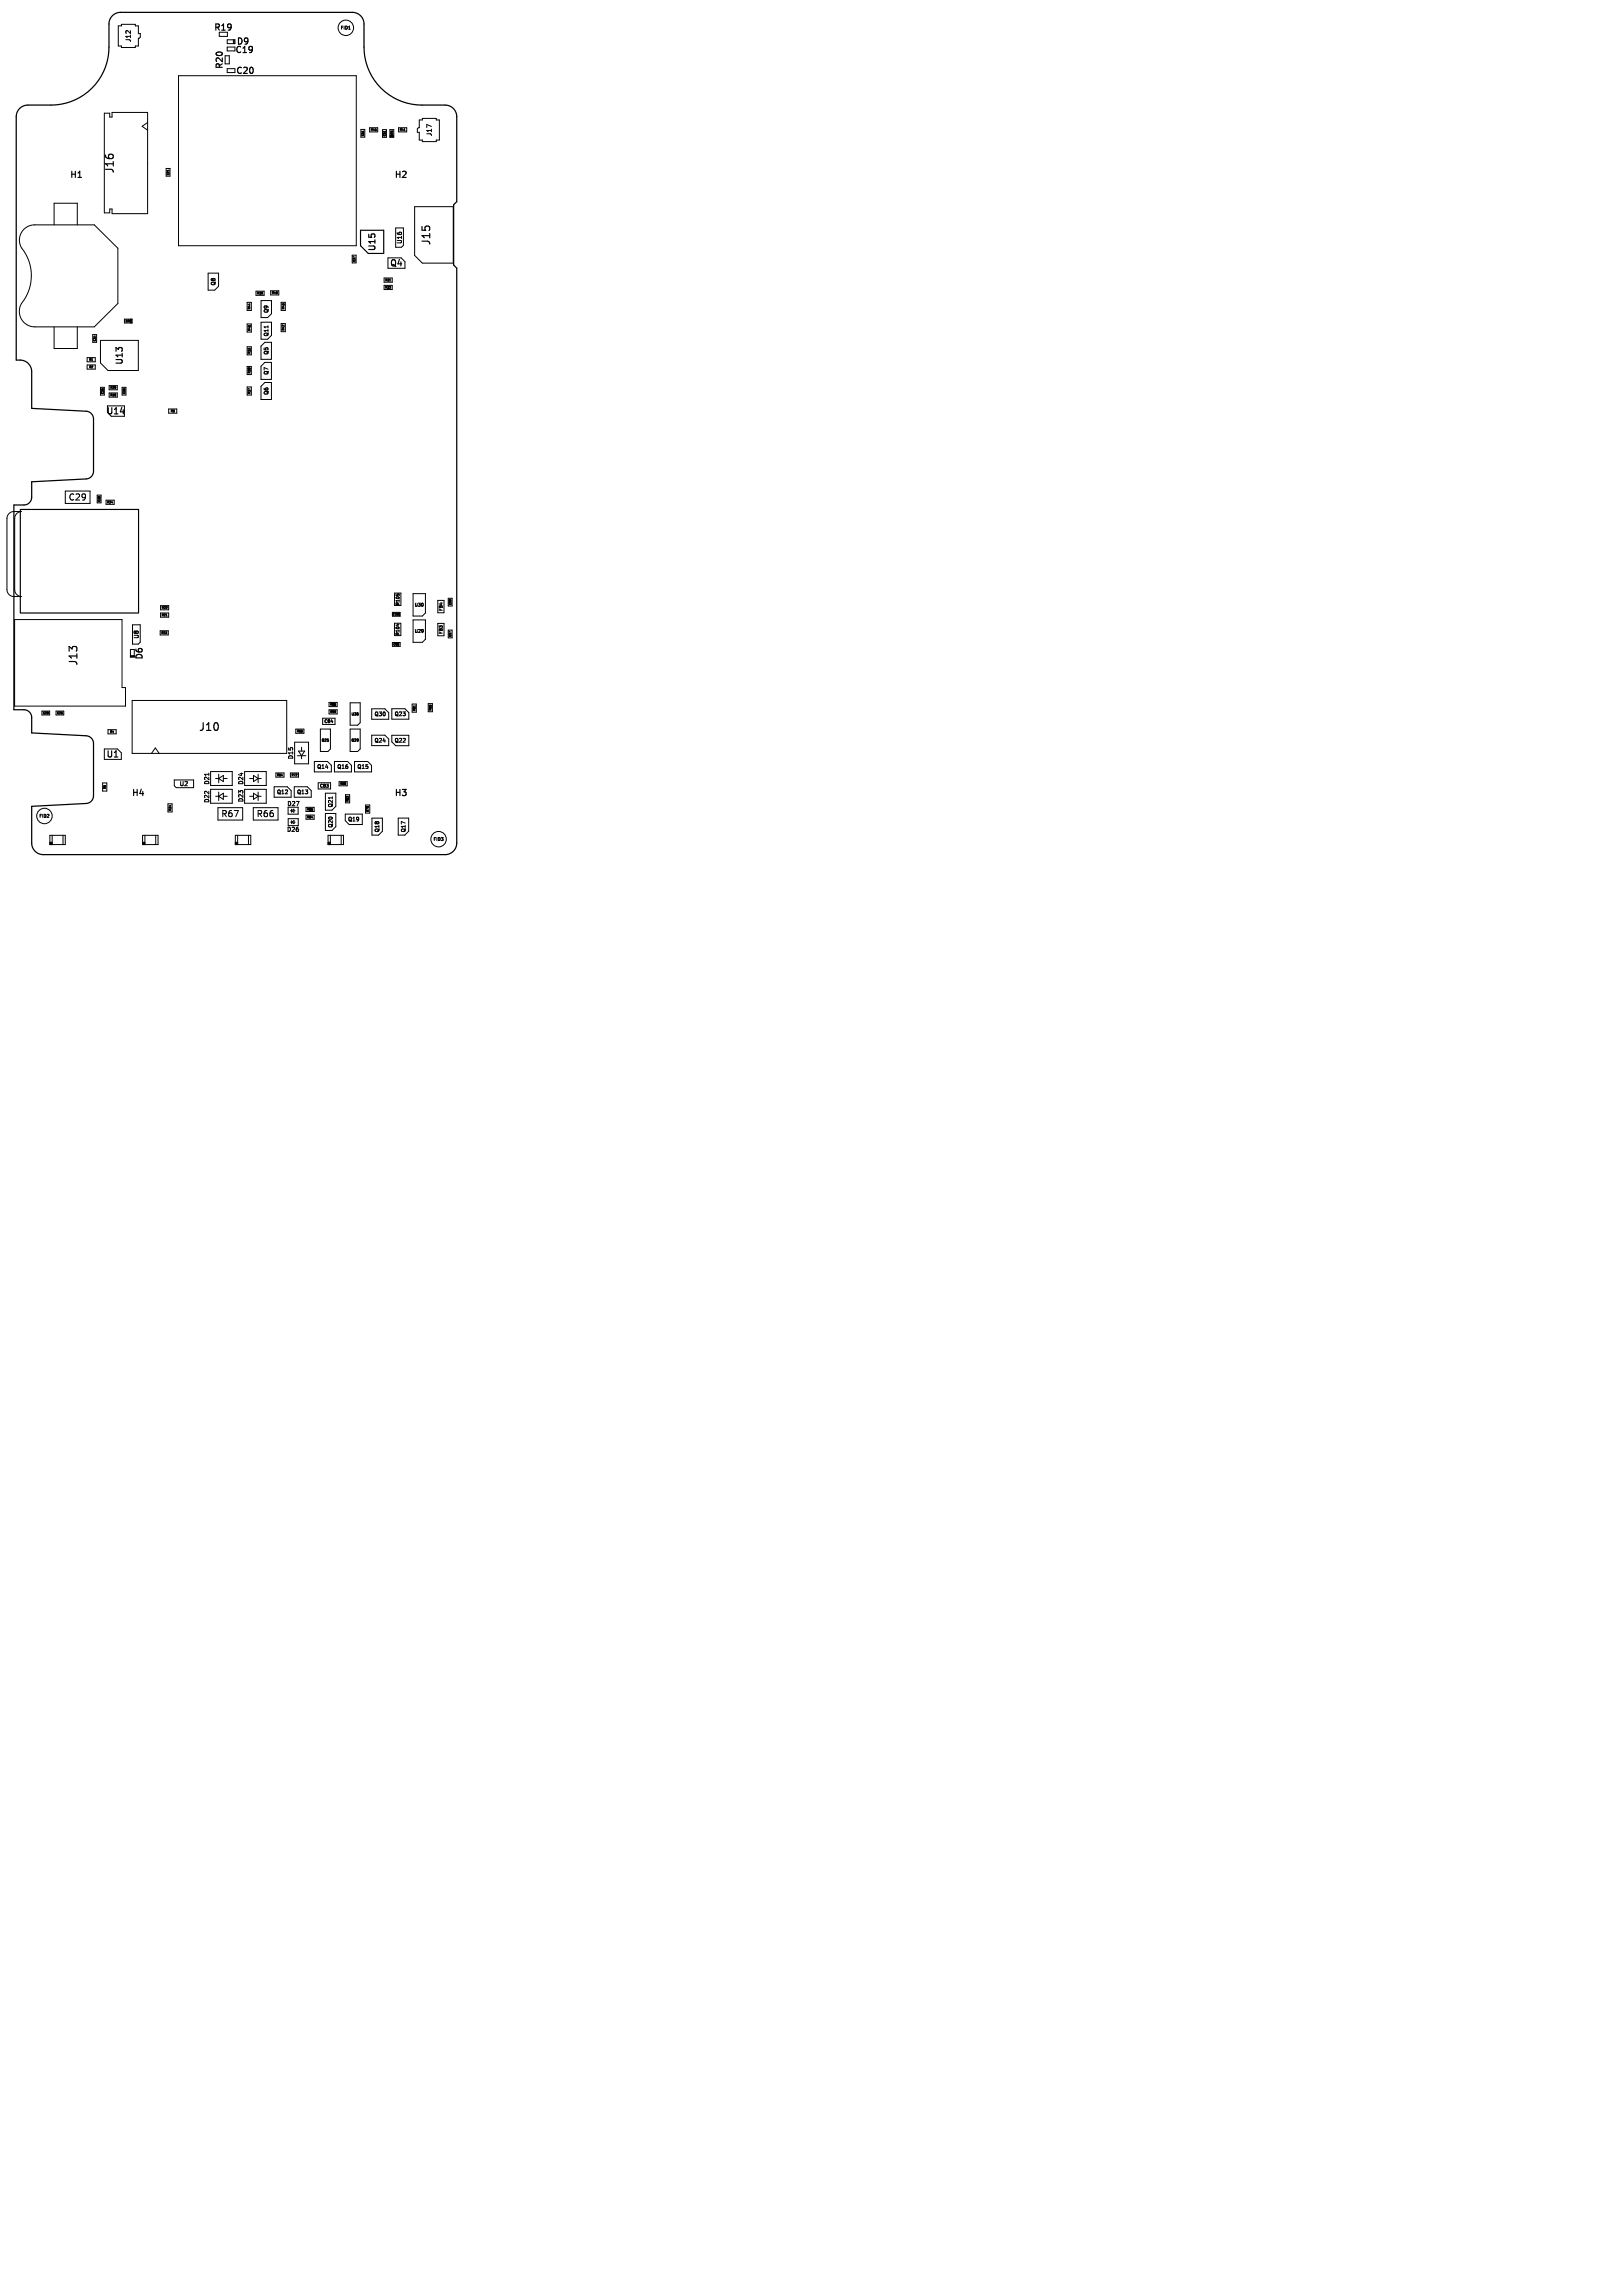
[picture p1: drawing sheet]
<svg xmlns="http://www.w3.org/2000/svg" width="210mm" height="297mm" viewBox="0 0 210 297" stroke-linecap="round" stroke-linejoin="round" font-family="sans-serif">
<defs><g id="words">
<g font-size="1.4">
<text x="14.9" y="22.6" transform="rotate(-90 14.9 22.6)">J16</text>
<text x="55.9" y="31.9" transform="rotate(-90 55.9 31.9)">J15</text>
<text x="10.2" y="86.3" transform="rotate(-90 10.2 86.3)">J13</text>
<text x="25.6" y="94.8">J10</text>
</g>
<g font-size="1.1">
<text x="27.6" y="4.2">R19</text>
<text x="30.5" y="6">D9</text>
<text x="29" y="9" transform="rotate(-90 29 9)">R20</text>
<text x="30.3" y="7.1">C19</text>
<text x="30.4" y="9.8">C20</text>
<text x="9" y="23.2">H1</text>
<text x="51" y="23.2">H2</text>
<text x="48.8" y="32.6" transform="rotate(-90 48.8 32.6)">U15</text>
<text x="50.4" y="34.7">Q4</text>
<text x="16.1" y="47.3" transform="rotate(-90 16.1 47.3)">U13</text>
<text x="13.7" y="53.8">U14</text>
<text x="8.8" y="64.9">C29</text>
<text x="18.7" y="85.5" transform="rotate(-90 18.7 85.5)">D6</text>
<text x="13.7" y="98.2">U1</text>
<text x="17" y="103.2">H4</text>
<text x="28.5" y="105.9">R67</text>
<text x="33.1" y="105.9">R66</text>
<text x="51" y="103.2">H3</text>
</g>
<g font-size=".8">
<text x="17" y="5.5" transform="rotate(-90 17 5.5)">J12</text>
<text x="56" y="17.7" transform="rotate(-90 56 17.7)">J17</text>
<text x="52.1" y="31.7" transform="rotate(-90 52.1 31.7)">U16</text>
<text x="18.1" y="82.8" transform="rotate(-90 18.1 82.8)">U8</text>
<text x="23.2" y="101.9">U2</text>
<text x="27.2" y="101.6" transform="rotate(-90 27.2 101.6)">D21</text>
<text x="31.6" y="101.6" transform="rotate(-90 31.6 101.6)">D24</text>
<text x="38" y="98.3" transform="rotate(-90 38 98.3)">D15</text>
<text x="27.2" y="104" transform="rotate(-90 27.2 104)">D22</text>
<text x="31.6" y="103.9" transform="rotate(-90 31.6 103.9)">D23</text>
<text x="37" y="107.8">D26</text>
<text x="37.1" y="104.4">D27</text>
</g>
<g font-size=".7">
<text x="28" y="37" transform="rotate(-90 28 37)">Q8</text>
<text x="34.8" y="40.6" transform="rotate(-90 34.8 40.6)">Q9</text>
<text x="34.8" y="46" transform="rotate(-90 34.8 46)">Q5</text>
<text x="34.8" y="43.6" transform="rotate(-90 34.8 43.6)">Q11</text>
<text x="34.8" y="51.2" transform="rotate(-90 34.8 51.2)">Q6</text>
<text x="34.8" y="48.6" transform="rotate(-90 34.8 48.6)">Q7</text>
<text x="48.4" y="92.8">Q30</text>
<text x="51" y="92.8">Q23</text>
<text x="41" y="99.6">Q14</text>
<text x="43.6" y="99.6">Q16</text>
<text x="46.2" y="99.6">Q15</text>
<text x="48.4" y="96.2">Q24</text>
<text x="51" y="96.2">Q22</text>
<text x="35.8" y="102.9">Q12</text>
<text x="38.4" y="102.9">Q13</text>
<text x="43.1" y="107.2" transform="rotate(-90 43.1 107.2)">Q20</text>
<text x="43.1" y="104.5" transform="rotate(-90 43.1 104.5)">Q21</text>
<text x="45" y="106.4">Q19</text>
<text x="49.2" y="107.8" transform="rotate(-90 49.2 107.8)">Q18</text>
<text x="52.6" y="107.8" transform="rotate(-90 52.6 107.8)">Q17</text>
</g>
<g font-size=".6">
<text x="44" y="3.9">FID1</text>
<text x="51.7" y="82.3" transform="rotate(-90 51.7 82.3)">R104</text>
<text x="51.8" y="78.4" transform="rotate(-90 51.8 78.4)">R105</text>
<text x="53.6" y="82">U29</text>
<text x="53.6" y="78.6">U30</text>
<text x="57.3" y="82.1" transform="rotate(-90 57.3 82.1)">FB3</text>
<text x="57.3" y="79.1" transform="rotate(-90 57.3 79.1)">FB4</text>
<text x="41.9" y="93.6">C84</text>
<text x="41.3" y="102">C83</text>
<text x="5" y="105.9">FID2</text>
<text x="56" y="108.9">FID3</text>
</g>
<g font-size=".4">
<text x="47.9" y="17">R45</text>
<text x="51.7" y="17">R41</text>
<text x="32.4" y="40.1" transform="rotate(-90 32.4 40.1)">R44</text>
<text x="33.2" y="38.1">R39</text>
<text x="35.1" y="38.1">R40</text>
<text x="36.8" y="40.1" transform="rotate(-90 36.8 40.1)">R43</text>
<text x="49.8" y="36.4">R31</text>
<text x="49.8" y="37.4">R32</text>
<text x="11.5" y="47.7">R2</text>
<text x="11.5" y="46.7">R1</text>
<text x="32.4" y="45.8" transform="rotate(-90 32.4 45.8)">R33</text>
<text x="32.4" y="42.9" transform="rotate(-90 32.4 42.9)">R46</text>
<text x="36.8" y="42.8" transform="rotate(-90 36.8 42.8)">R42</text>
<text x="14.2" y="51.3">R30</text>
<text x="14.2" y="50.4">R29</text>
<text x="22.1" y="53.4">R3</text>
<text x="32.4" y="51" transform="rotate(-90 32.4 51)">R37</text>
<text x="32.4" y="48.4" transform="rotate(-90 32.4 48.4)">R38</text>
<text x="13.8" y="65.2">R24</text>
<text x="20.8" y="82.1">R23</text>
<text x="20.9" y="78.8">R22</text>
<text x="20.9" y="79.8">R21</text>
<text x="14.2" y="94.9">R4</text>
<text x="38.4" y="94.8">R65</text>
<text x="42.7" y="91.4">R86</text>
<text x="42.7" y="92.3">R99</text>
<text x="45.4" y="92.6">U36</text>
<text x="53.8" y="92.1" transform="rotate(-90 53.8 92.1)">R81</text>
<text x="55.9" y="92" transform="rotate(-90 55.9 92)">R80</text>
<text x="35.8" y="100.5">R64</text>
<text x="37.7" y="100.5">R72</text>
<text x="41.6" y="96">Q25</text>
<text x="44" y="101.6">R68</text>
<text x="45.4" y="96">Q29</text>
<text x="13.7" y="102.1" transform="rotate(-90 13.7 102.1)">R5</text>
<text x="22.2" y="105" transform="rotate(-90 22.2 105)">R34</text>
<text x="39.7" y="104.9">R85</text>
<text x="39.7" y="105.9">R84</text>
<text x="45.2" y="103.8" transform="rotate(-90 45.2 103.8)">R82</text>
<text x="47.8" y="105.1" transform="rotate(-90 47.8 105.1)">R79</text>
</g>
<g font-size=".3">
<text x="47.1" y="17.6" transform="rotate(-90 47.1 17.6)">C61</text>
<text x="49.9" y="17.7" transform="rotate(-90 49.9 17.7)">C51</text>
<text x="50.9" y="17.7" transform="rotate(-90 50.9 17.7)">D25</text>
<text x="21.9" y="22.7" transform="rotate(-90 21.9 22.7)">C21</text>
<text x="46" y="33.9" transform="rotate(-90 46 33.9)">C37</text>
<text x="16.2" y="41.7">D20</text>
<text x="12.4" y="44.2" transform="rotate(-90 12.4 44.2)">C34</text>
<text x="13.4" y="51" transform="rotate(-90 13.4 51)">C35</text>
<text x="16.2" y="51" transform="rotate(-90 16.2 51)">C36</text>
<text x="13" y="65" transform="rotate(-90 13 65)">C30</text>
<text x="50.8" y="79.7">C100</text>
<text x="50.9" y="83.6">C98</text>
<text x="58.4" y="82.4" transform="rotate(-90 58.4 82.4)">C97</text>
<text x="58.4" y="78.3" transform="rotate(-90 58.4 78.3)">C99</text>
<text x="5.5" y="92.5">C28</text>
<text x="7.4" y="92.5">C26</text>
</g>
</g></defs>
<g fill="none" stroke="#000" stroke-width=".13">
<path d="M13.5 14.7h.7v.5h.3v-.7h4.6v13.2h-4.6v-.6h-.3v.4h-.7zM15.3 3.4h.4v-.3h1.8v.3h.4v1h.3v.4l-.3 .2v1h-.4v.1h-1.8v-.1h-.4zM19.1 15.8l-.7 .5 .7 .6M23.1 9.8h23v22h-23zM28.4 4.2v.5h1v-.5M29.1 7.2h.6v1.1h-.6M30.2 5.2v.4M30.4 8.9h-1v.5h1M30.4 5.2h-1v.4h1M30.4 6.1h-1v.5h1M46.7 16.7h.5v1h-.5zM47.1 16.9v.2"/>
<path d="M47.8 16.5h1.1v.6h-1.1zM49.5 16.8h.5v1h-.5zM49.9 17v.1M50.4 16.8h.6v1h-.6zM50.4 17.6h.6M50.4 17.7h.6M51.6 16.5h1v.6h-1zM52.3 16.9h.1M54.3 15.5h.3v-.2h1.8v.2h.5v2.6h-.5v.2h-1.8v-.2h-.3v-1h-.3v-.4l.3-.2zM3.1 29.7a1.98 1.98 0 0 1 1.4-.6h7.7l3.1 3v7.2l-3.1 3h-7.7a2 2 0 0 1-1.7-3 5.8 5.8 0 0 0-.1-7.4 1.97 1.97 0 0 1 .4-2.2zM7 29.1v-2.8h3v2.8M21.5 21.8h.5v1h-.5z"/>
<path d="M21.9 22v.1M26.9 35.3h1.4v1.8l-.5 .4h-.9zM32 39.1h.5v1.1h-.5zM33.1 37.7h1.1v.5h-1.1zM33.8 38.9h1.3v1.7l-.5 .5h-.8zM35 37.6h1.1v.6h-1.1zM36.4 39.1h.5v1.1h-.5zM45.6 33h.5v1h-.5zM49.7 36h1v.5h-1zM49.7 36.9h1v.6h-1zM50.2 33.4h1.7l.5 .5v.8h-2.2zM50.4 36.4h.2"/>
<path d="M51.2 29.5h1v2.3l-.2 .2h-.8zM53.6 26.7h5.1v7.4h-4.1l-1-1zM7 42.3v2.8h3v-2.8M11.3 47.2h1v.6h-1zM11.3 46.3h1v.5h-1zM12 43.3h.5v1h-.5zM13 50.1h.5v1h-.5zM13 44h4.9v4h-3.9l-1-1zM13.9 53.4v-.9h2.2v1.4h-1.7M14.1 50.9h1.1v.5h-1.1zM14.1 49.9h1.1v.5h-1.1zM15.8 50.1h.5v1h-.5z"/>
<path d="M16.1 41.3h1v.5h-1zM16.9 41.3v.5M17 41.3v.5M21.8 52.9h1.1v.6h-1.1zM32 41.9h.5v1.1h-.5zM32 44.9h.5v1h-.5zM32 47.4h.5v1.1h-.5zM32 50.1h.5v1h-.5zM33.8 47.4l.5-.5h.8v2.2h-1.3zM33.8 50l.5-.5h.8v2.2h-1.3zM33.8 41.7h1.3v1.7l-.5 .5h-.8zM34.3 44.3h.8v2.2h-1.3v-1.7z"/>
<path d="M34.7 42.2v.2M36.4 41.9h.5v1h-.5zM2.6 66.2h-.8a.9 .9 0 0 0-.9 .9v9.2a.9 .9 0 0 0 .9 .9h.8M2.8 66.2a.9 .9 0 0 0-.9 .9v9.2a.9 .9 0 0 0 .9 .9M8.4 63.6h3.2v1.5h-3.2zM12.6 64.1h.5v1h-.5zM13.7 64.7h1.1v.6h-1.1zM20.8 78.4h1v.5h-1zM20.8 79.3h1v.6h-1zM21.5 79.7h.1M50.8 79.3h1v.4h-1zM51.1 76.8h.8v1.6h-.8z"/>
<path d="M51.4 76.9h.2M51.7 79.4v.2M53.4 76.8h1.6v2.5l-.4 .4h-1.2zM56.6 77.7h.8v1.6h-.8zM58 77.4h.5v1h-.5zM1.9 80.2h13.9v8.8h.4v2.4h-14.3zM5.4 92h1v.5h-1zM7.2 92h1v.5h-1zM13.5 96.9h1.7l.5 .5v.9h-2.2zM14 94.4h1v.6h-1zM16.9 84.1h.5v1h-.5zM16.9 84.8h.5"/>
<path d="M16.9 85h.5M17.1 90.7h20v6.8h-20zM17.1 80.9h1v2.2l-.2 .3h-.8zM19.6 97.5l.5-.7 .5 .7M20.7 81.6h1.1v.6h-1.1zM27.2 99.8h2.8v1.9h-2.8zM31.6 99.8h2.9v1.9h-2.9zM38.1 96.1h1.8v2.7h-1.8zM38.3 94.4h1v.5h-1zM38.5 97.8h1.1M38.6 97.2h.8l-.4 .6zM39 96.7v.5"/>
<path d="M39 97.8v.4M40.7 98.5h1.7l.5 .5v.9h-2.2zM41.5 94.4h1.3v2.5l-.4 .4h-.9zM41.7 92.9h1.6v.8h-1.6zM42.6 90.9h1v.5h-1zM42.6 91.9h1v.5h-1zM43.3 98.5h1.7l.5 .5v.9h-2.2zM45.3 94.4h1.3v2.5l-.3 .4h-1zM45.3 91h1.3v2.5l-.3 .4h-1zM45.9 98.5h1.7l.5 .5v.9h-2.2zM48.1 91.7h1.7l.5 .5v.9h-2.2zM48.1 95.1h1.7l.5 .5v.9h-2.2z"/>
<path d="M50.7 91.7h1.7l.5 .5v.9h-2.2zM50.7 95.2h2.2v1.3h-1.7l-.5-.5zM50.8 83.1h1v.6h-1zM51 80.7h.9v1.6h-.9zM51.5 80.7v.3M53.3 91.1h.6v1.1h-.6zM53.4 80.2h1.6v2.5l-.4 .4h-1.2zM53.7 91.3v.2M55.4 91.1h.6v1h-.6zM56.6 80.7h.8v1.6h-.8zM58 81.5h.5v1h-.5zM6.4 108.1h2v1.2h-2z"/>
<path d="M6.7 108.1v1.2M8.1 108.1v1.2M13.3 101.3h.5v1.1h-.5zM18.5 108.1h1.9v1.2h-1.9zM18.8 108.1v1.2M20.1 108.1v1.2M21.7 104h.6v1.1h-.6zM22.5 100.9h2.5v1h-2.2l-.3-.2zM27 100.1v.3M27.2 102.1h2.8v1.9h-2.8zM27.9 103.1h.4M27.9 100.8h.4"/>
<path d="M28.2 104.5h3.2v1.6h-3.2zM28.3 100.2v1.1M28.3 102.5v1.1M28.3 103.1l.6-.4v.7zM28.3 100.8l.6-.4v.7zM28.9 103.1h.5M28.9 100.8h.5M30.5 108.1h2v1.2h-2zM30.8 108.1v1.2M31.6 102.1h2.9v1.9h-2.9zM32.2 108.1v1.2M32.3 103.1h.5"/>
<path d="M32.3 100.8h.5M32.8 104.5h3.2v1.6h-3.2zM32.8 102.7l.6 .4-.6 .3zM32.8 100.4l.6 .4-.6 .3zM33.4 103.1h.4M33.4 100.2v1.1M33.4 102.5v1.1M33.4 100.8h.4M35.5 101.8h1.7l.5 .5v.9h-2.2zM35.7 100h1v.6h-1zM37.3 104.5h1.3v.9h-1.3zM37.3 105.9h1.3v.9h-1.3z"/>
<path d="M37.6 100h1v.6h-1zM37.6 104.9h.1M37.6 106.4h.1M37.7 104.9l.3-.2v.4zM37.7 104.7v.4M37.7 106.4l.3-.2v.4zM37.7 106.2v.4M38 104.9h.2M38 106.4h.2M38.1 101.8h1.7l.5 .5v.9h-2.2zM39.6 104.5h1v.5h-1zM39.6 105.5h1v.5h-1z"/>
<path d="M41.2 101.3h1.6v.8h-1.6zM42.1 102.6h1.4v1.7l-.5 .5h-.9zM42.1 105.3h1.4v1.7l-.5 .5h-.9zM42.5 108.1h1.9v1.2h-1.9zM42.7 108.1v1.2M43 103.1v.3M43.9 101.2h1v.5h-1zM44.2 108.1v1.2M44.7 105.4h2.2v1.3h-1.7l-.5-.5zM44.7 102.8h.5v1.1h-.5zM47.3 104.2h.5v1h-.5zM48.1 105.9h1.4v1.7l-.5 .5h-.9z"/>
<path d="M51.5 105.9h1.4v1.7l-.5 .5h-.9z"/>
<circle cx="44.7" cy="3.6" r="1"/>
<circle cx="5.7" cy="105.6" r="1"/>
<circle cx="56.7" cy="108.6" r="1"/>
</g>
<path d="M6.4 109h.3v.3h-.3zM18.5 109h.3v.3h-.3zM30.5 109h.3v.3h-.3zM42.5 109h.2v.3h-.2z" fill="#000" stroke="#000" stroke-width=".13"/>
<path d="M46.6 29.8h3v3h-2l-1-1zM2.6 65.9h15.3v13.4h-15.3z" fill="none" stroke="#000" stroke-width=".15"/>
<path d="M2.5 14l.6-.3 .5-.1a15 15 0 0 0 4.9-.3 7.5 7.5 0 0 0 5.6-7.2v-3a1.5 1.5 0 0 1 1.5-1.5h30a1.5 1.5 0 0 1 1.5 1.5 14.9 14.9 0 0 0 .3 4.9 7.5 7.5 0 0 0 7.2 5.6h3a1.5 1.5 0 0 1 1.5 1.5v11l-.4 .4v7.8l.4 .4v74.4a1.5 1.5 0 0 1-1.5 1.5h-52a1.5 1.5 0 0 1-1.5-1.5v-4.7l7.1-.4a1 1 0 0 0 .9-1v-6.8a1 1 0 0 0-.9-1l-7.1-.4v-2a1 1 0 0 0-1-1h-1.3v-26.5h1.3a1 1 0 0 0 1-1v-2l7.1-.3a1 1 0 0 0 .9-1v-6.8a1 1 0 0 0-.9-1l-7.1-.3v-4.8a1.5 1.5 0 0 0-1.5-1.5h-.5v-31.5l.1-.6z" fill="none" stroke="#000" stroke-width=".16"/>
<use href="#words"/>
</svg>
